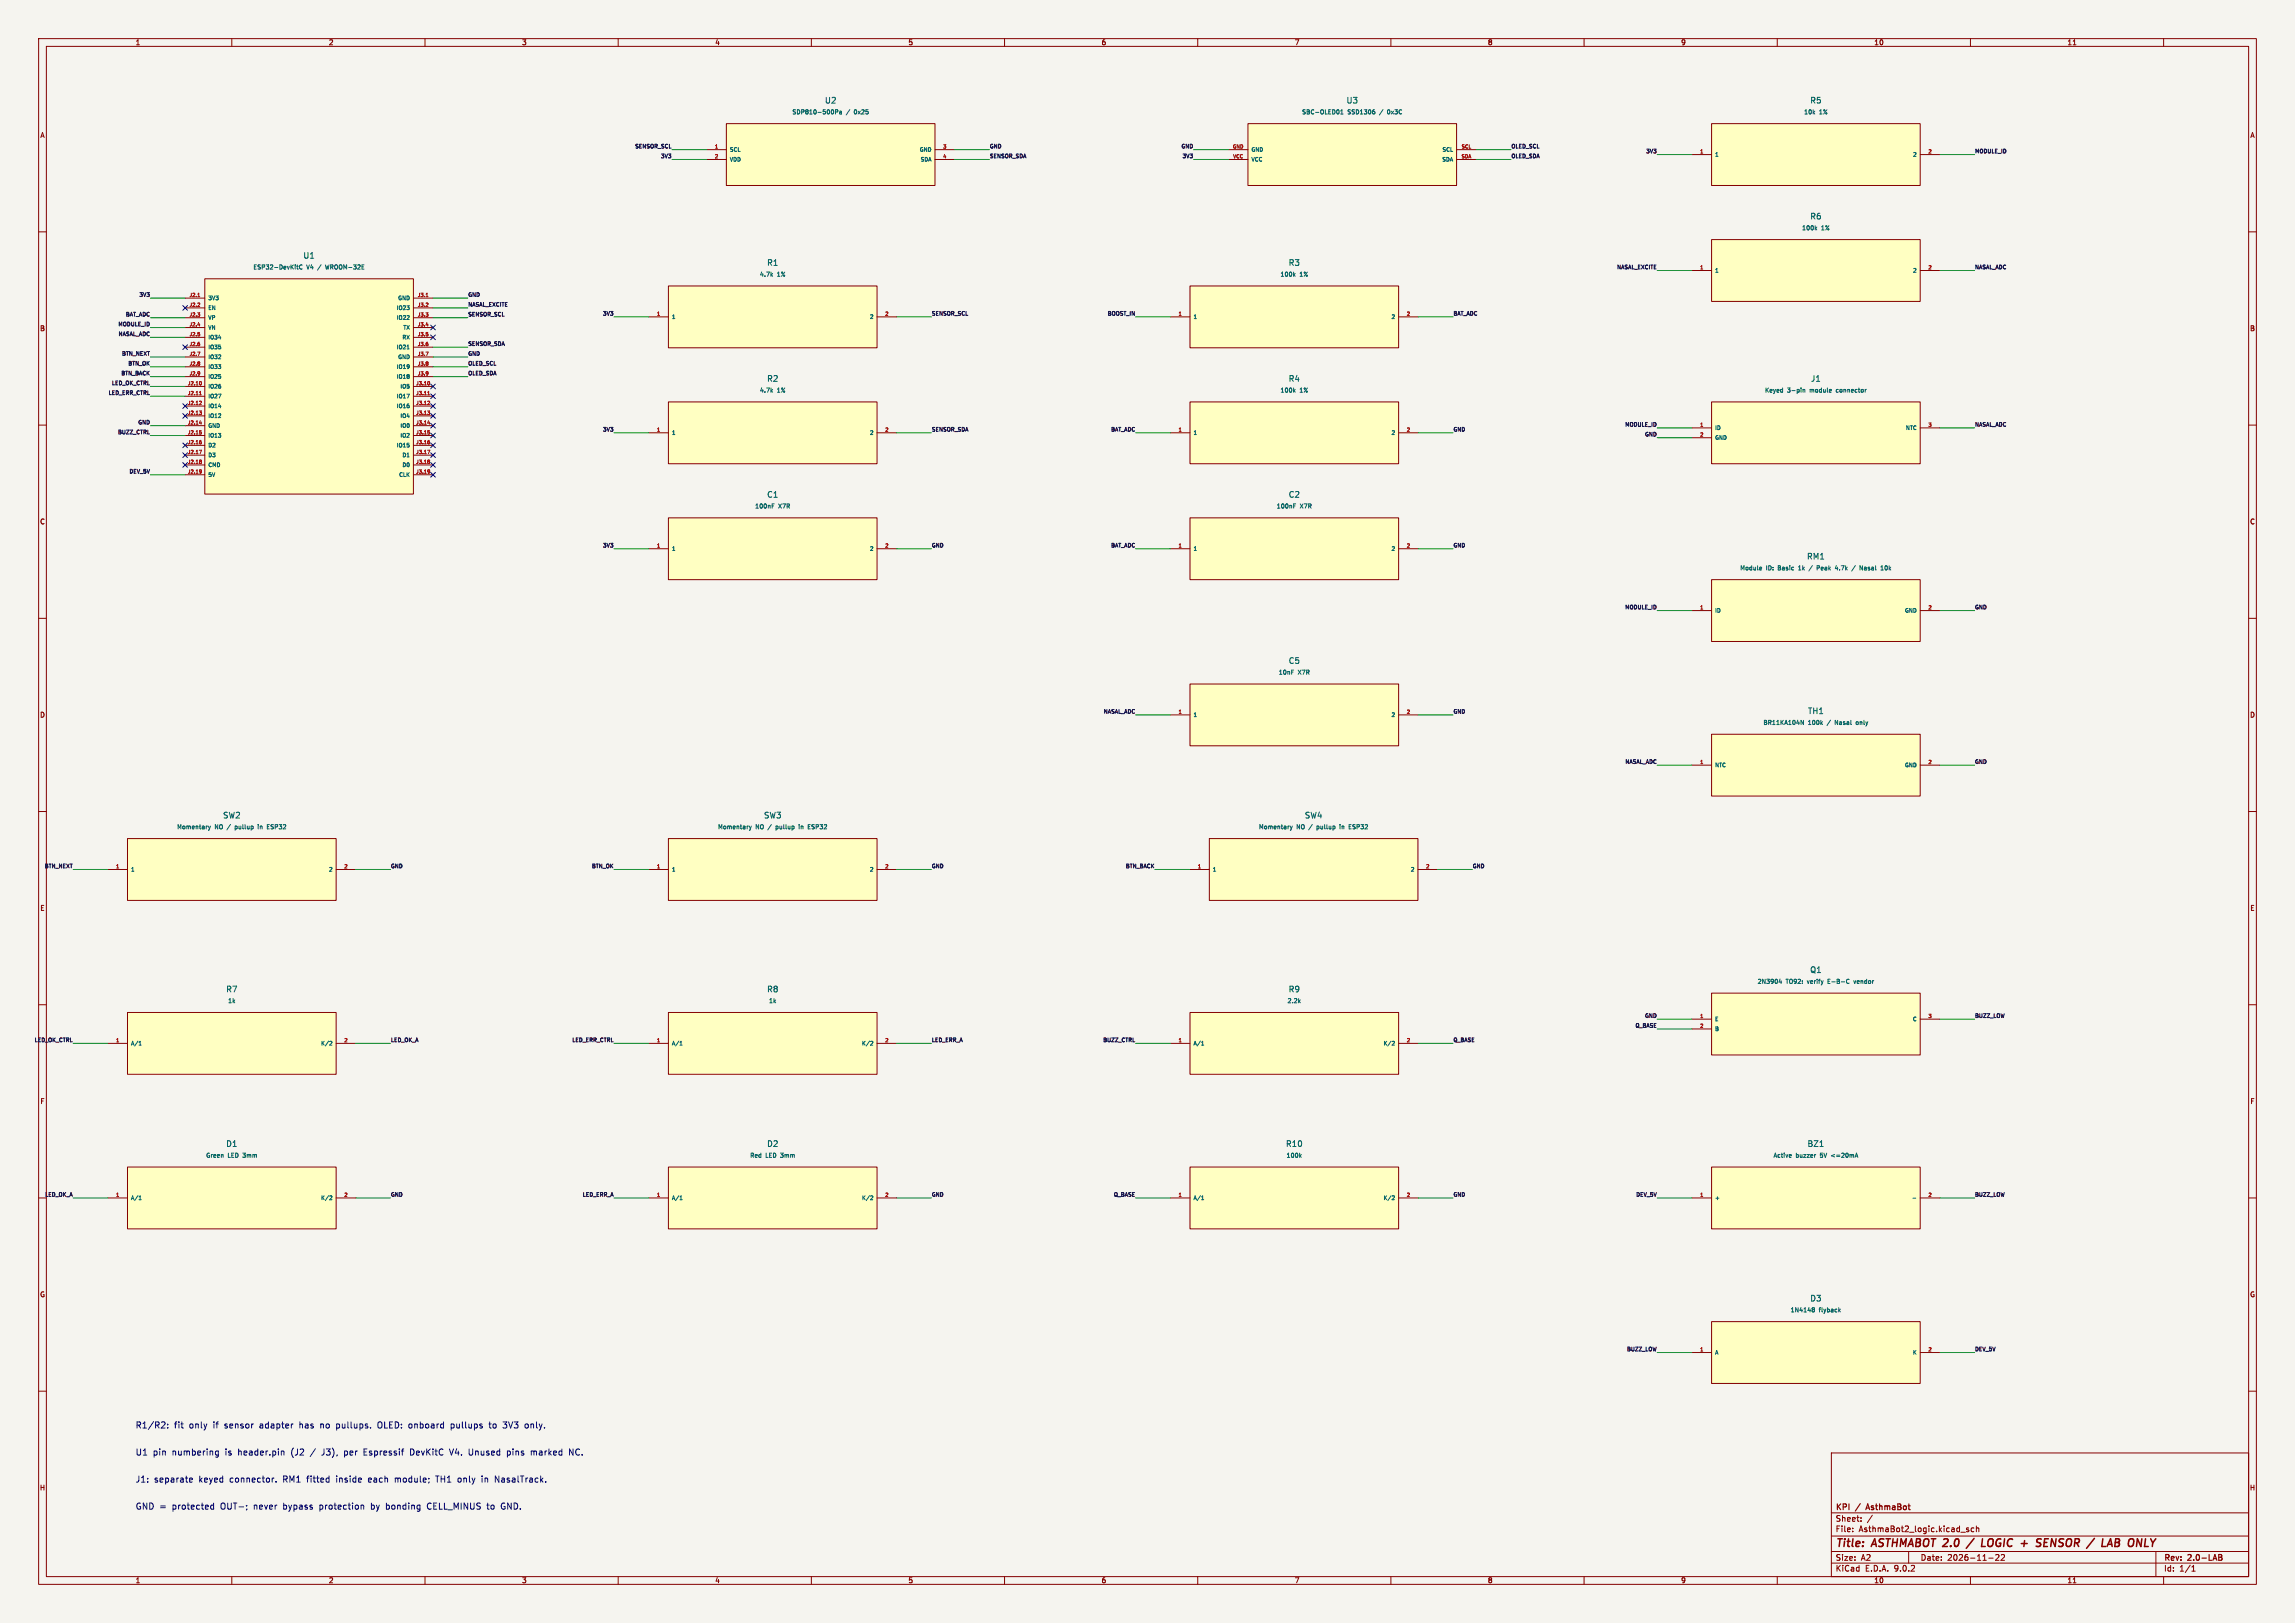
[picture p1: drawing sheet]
<svg xmlns="http://www.w3.org/2000/svg" width="594mm" height="420mm" viewBox="0 0 594 420" stroke-linecap="round" stroke-linejoin="round" font-family="sans-serif">
<defs><g id="words">
<g font-size="2.8" fill="#840000">
<text x="475" y="400.9">Title:</text>
<text x="484.7" y="400.9">ASTHMABOT 2.0</text>
<text x="510.9" y="400.9">/</text>
<text x="515.3" y="400.9">LOGIC</text>
<text x="526.3" y="400.9">+</text>
<text x="531.1" y="400.9">SENSOR</text>
<text x="545.3" y="400.9">/</text>
<text x="549.7" y="400.9">LAB ONLY</text>
</g>
<g font-size="2.2" fill="#0000c2">
<text x="35" y="369.8">R1/R2:</text>
<text x="45" y="369.8">fit</text>
<text x="49" y="369.8">only</text>
<text x="55.3" y="369.8">if</text>
<text x="58.3" y="369.8">sensor</text>
<text x="67.5" y="369.8">adapter</text>
<text x="78" y="369.8">has</text>
<text x="83.5" y="369.8">no</text>
<text x="87.8" y="369.8">pullups.</text>
<text x="98.6" y="369.8">OLED: onboard</text>
<text x="117.8" y="369.8">pullups</text>
<text x="127.9" y="369.8">to</text>
<text x="131.6" y="369.8">3V3</text>
<text x="137.4" y="369.8">only.</text>
<text x="35" y="376.8">U1</text>
<text x="39.6" y="376.8">pin</text>
<text x="44.6" y="376.8">numbering</text>
<text x="58.4" y="376.8">is</text>
<text x="61.8" y="376.8">header.pin</text>
<text x="75.7" y="376.8">(J2</text>
<text x="80.9" y="376.8">/</text>
<text x="83.9" y="376.8">J3),</text>
<text x="89.8" y="376.8">per</text>
<text x="95" y="376.8">Espressif</text>
<text x="107.2" y="376.8">DevKitC</text>
<text x="117.6" y="376.8">V4.</text>
<text x="122.6" y="376.8">Unused</text>
<text x="132.6" y="376.8">pins</text>
<text x="138.9" y="376.8">marked</text>
<text x="149" y="376.8">NC.</text>
<text x="35" y="383.8">J1:</text>
<text x="39.9" y="383.8">separate</text>
<text x="51.5" y="383.8">keyed</text>
<text x="59.6" y="383.8">connector.</text>
<text x="73.5" y="383.8">RM1</text>
<text x="79.8" y="383.8">fitted</text>
<text x="87.5" y="383.8">inside</text>
<text x="95.9" y="383.8">each</text>
<text x="102.9" y="383.8">module;</text>
<text x="113.7" y="383.8">TH1</text>
<text x="119.5" y="383.8">only</text>
<text x="125.8" y="383.8">in</text>
<text x="129.4" y="383.8">NasalTrack.</text>
<text x="35" y="390.8">GND =</text>
<text x="44.6" y="390.8">protected</text>
<text x="57.2" y="390.8">OUT-;</text>
<text x="65.9" y="390.8">never</text>
<text x="73.6" y="390.8">bypass</text>
<text x="83.1" y="390.8">protection</text>
<text x="96.6" y="390.8">by</text>
<text x="100.6" y="390.8">bonding</text>
<text x="111.4" y="390.8">CELL_MINUS</text>
<text x="127.1" y="390.8">to</text>
<text x="130.8" y="390.8">GND.</text>
</g>
<g font-size="2.1" fill="#006464">
<text x="213.4" y="27">U2</text>
<text x="348.4" y="27">U3</text>
<text x="468.5" y="27">R5</text>
<text x="468.5" y="57">R6</text>
<text x="78.4" y="67.1">U1</text>
<text x="198.5" y="69">R1</text>
<text x="333.5" y="69">R3</text>
<text x="198.5" y="99">R2</text>
<text x="333.5" y="99">R4</text>
<text x="468.6" y="99">J1</text>
<text x="198.5" y="129">C1</text>
<text x="333.5" y="129">C2</text>
<text x="467.6" y="145">RM1</text>
<text x="333.5" y="172">C5</text>
<text x="467.8" y="185">TH1</text>
<text x="57.6" y="212">SW2</text>
<text x="197.6" y="212">SW3</text>
<text x="337.6" y="212">SW4</text>
<text x="468.4" y="252">Q1</text>
<text x="58.5" y="257">R7</text>
<text x="198.5" y="257">R8</text>
<text x="333.5" y="257">R9</text>
<text x="58.5" y="297">D1</text>
<text x="198.5" y="297">D2</text>
<text x="332.7" y="297">R10</text>
<text x="467.7" y="297">BZ1</text>
<text x="468.5" y="337">D3</text>
</g>
<g font-size="2.1" fill="#840000">
<text x="475" y="394">Sheet:</text>
<text x="475" y="391.2">KPI</text>
<text x="480.5" y="391.2">/</text>
<text x="483.8" y="391.2">AsthmaBot</text>
<text x="475" y="396.7">File:</text>
<text x="481.1" y="396.7">AsthmaBot2_logic.kicad_sch</text>
<text x="475" y="406.9">KiCad</text>
<text x="475" y="404.1">Size:</text>
<text x="481.7" y="404.1">A2</text>
<text x="482.7" y="406.9">E.D.A.</text>
<text x="490.3" y="406.9">9.0.2</text>
<text x="497" y="404.1">Date:</text>
<text x="504" y="404.1">2026-11-22</text>
<text x="560" y="404.3">Rev:</text>
<text x="560" y="406.9">Id:</text>
<text x="564.1" y="406.9">1/1</text>
<text x="566.4" y="404.3">2.0-LAB</text>
</g>
<g font-size="1.8" fill="#840000">
<text x="35" y="11.9">1</text>
<text x="85" y="11.9">2</text>
<text x="135" y="11.9">3</text>
<text x="185" y="11.9">4</text>
<text x="235" y="11.9">5</text>
<text x="285" y="11.9">6</text>
<text x="335" y="11.9">7</text>
<text x="385" y="11.9">8</text>
<text x="435" y="11.9">9</text>
<text x="485" y="11.9">10</text>
<text x="535" y="11.9">11</text>
<text x="10.3" y="35.9">A</text>
<text x="582.3" y="35.9">A</text>
<text x="10.3" y="85.9">B</text>
<text x="582.3" y="85.9">B</text>
<text x="10.3" y="135.9">C</text>
<text x="582.3" y="135.9">C</text>
<text x="10.3" y="185.9">D</text>
<text x="582.3" y="185.9">D</text>
<text x="10.3" y="235.9">E</text>
<text x="582.3" y="235.9">E</text>
<text x="10.3" y="285.9">F</text>
<text x="582.3" y="285.9">F</text>
<text x="10.3" y="335.9">G</text>
<text x="582.3" y="335.9">G</text>
<text x="10.2" y="385.9">H</text>
<text x="582.2" y="385.9">H</text>
<text x="35" y="409.9">1</text>
<text x="85" y="409.9">2</text>
<text x="135" y="409.9">3</text>
<text x="185" y="409.9">4</text>
<text x="235" y="409.9">5</text>
<text x="285" y="409.9">6</text>
<text x="335" y="409.9">7</text>
<text x="385" y="409.9">8</text>
<text x="435" y="409.9">9</text>
<text x="485" y="409.9">10</text>
<text x="535" y="409.9">11</text>
</g>
<g font-size="1.5" fill="#006464">
<text x="205" y="29.8">SDP810-500Pa</text>
<text x="219" y="29.8">/</text>
<text x="221.2" y="29.8">0x25</text>
<text x="336.9" y="29.8">SBC-OLED01</text>
<text x="348.8" y="29.8">SSD1306</text>
<text x="357.3" y="29.8">/</text>
<text x="359.5" y="29.8">0x3C</text>
<text x="466.8" y="29.8">10k</text>
<text x="470.9" y="29.8">1%</text>
<text x="466.3" y="59.8">100k</text>
<text x="471.4" y="59.8">1%</text>
<text x="65.5" y="69.9">ESP32-DevKitC</text>
<text x="79.4" y="69.9">V4</text>
<text x="82.4" y="69.9">/</text>
<text x="84.7" y="69.9">WROOM-32E</text>
<text x="196.6" y="71.8">4.7k</text>
<text x="201.1" y="71.8">1%</text>
<text x="331.3" y="71.8">100k</text>
<text x="336.4" y="71.8">1%</text>
<text x="196.6" y="101.8">4.7k</text>
<text x="201.1" y="101.8">1%</text>
<text x="331.3" y="101.8">100k</text>
<text x="336.4" y="101.8">1%</text>
<text x="456.7" y="101.8">Keyed</text>
<text x="462.6" y="101.8">3-pin</text>
<text x="468.6" y="101.8">module</text>
<text x="475.6" y="101.8">connector</text>
<text x="195.3" y="131.8">100nF</text>
<text x="201.5" y="131.8">X7R</text>
<text x="330.3" y="131.8">100nF</text>
<text x="336.5" y="131.8">X7R</text>
<text x="450.3" y="147.8">Module</text>
<text x="457.1" y="147.8">ID:</text>
<text x="460.4" y="147.8">Basic</text>
<text x="465.9" y="147.8">1k</text>
<text x="471.1" y="147.8">Peak</text>
<text x="476.1" y="147.8">4.7k</text>
<text x="480.7" y="147.8">/</text>
<text x="482.9" y="147.8">Nasal</text>
<text x="488.6" y="147.8">10k</text>
<text x="330.8" y="174.8">10nF</text>
<text x="336" y="174.8">X7R</text>
<text x="456.3" y="187.8">BR11KA104N</text>
<text x="468" y="187.8">100k</text>
<text x="473.1" y="187.8">/</text>
<text x="475.3" y="187.8">Nasal</text>
<text x="481" y="187.8">only</text>
<text x="45.7" y="214.8">Momentary</text>
<text x="55.6" y="214.8">NO</text>
<text x="59" y="214.8">/</text>
<text x="61.2" y="214.8">pullup</text>
<text x="67.4" y="214.8">in</text>
<text x="70" y="214.8">ESP32</text>
<text x="185.7" y="214.8">Momentary</text>
<text x="195.6" y="214.8">NO</text>
<text x="199" y="214.8">/</text>
<text x="201.2" y="214.8">pullup</text>
<text x="207.4" y="214.8">in</text>
<text x="210" y="214.8">ESP32</text>
<text x="325.7" y="214.8">Momentary</text>
<text x="335.6" y="214.8">NO</text>
<text x="339" y="214.8">/</text>
<text x="341.2" y="214.8">pullup</text>
<text x="347.4" y="214.8">in</text>
<text x="350" y="214.8">ESP32</text>
<text x="454.8" y="254.8">2N3904</text>
<text x="462.3" y="254.8">TO92:</text>
<text x="467.9" y="254.8">verify</text>
<text x="473.5" y="254.8">E-B-C</text>
<text x="480.5" y="254.8">vendor</text>
<text x="58.9" y="259.8">1k</text>
<text x="198.9" y="259.8">1k</text>
<text x="333.1" y="259.8">2.2k</text>
<text x="53.2" y="299.8">Green</text>
<text x="59" y="299.8">LED</text>
<text x="63" y="299.8">3mm</text>
<text x="194" y="299.8">Red</text>
<text x="198.2" y="299.8">LED</text>
<text x="202.2" y="299.8">3mm</text>
<text x="332.9" y="299.8">100k</text>
<text x="458.9" y="299.8">Active</text>
<text x="464.8" y="299.8">buzzer</text>
<text x="471.3" y="299.8">5V</text>
<text x="474.3" y="299.8">&lt;=20mA</text>
<text x="463.3" y="339.8">1N4148</text>
<text x="470.8" y="339.8">flyback</text>
</g>
<g font-size="1.4" fill="#0f0f0f">
<text x="164.2" y="38.5">SENSOR_SCL</text>
<text x="170.9" y="41">3V3</text>
<text x="256.1" y="38.5">GND</text>
<text x="256.1" y="41">SENSOR_SDA</text>
<text x="305.6" y="38.5">GND</text>
<text x="305.9" y="41">3V3</text>
<text x="391.1" y="41">OLED_SDA</text>
<text x="391.1" y="38.5">OLED_SCL</text>
<text x="425.9" y="39.7">3V3</text>
<text x="511.1" y="39.7">MODULE_ID</text>
<text x="418.4" y="69.7">NASAL_EXCITE</text>
<text x="511.1" y="69.7">NASAL_ADC</text>
<text x="35.9" y="76.9">3V3</text>
<text x="121.1" y="76.9">GND</text>
<text x="32.4" y="81.9">BAT_ADC</text>
<text x="121.1" y="79.4">NASAL_EXCITE</text>
<text x="121.1" y="81.9">SENSOR_SCL</text>
<text x="155.9" y="81.7">3V3</text>
<text x="241.1" y="81.7">SENSOR_SCL</text>
<text x="286.6" y="81.7">BOOST_IN</text>
<text x="376.1" y="81.7">BAT_ADC</text>
<text x="30.5" y="84.5">MODULE_ID</text>
<text x="30.5" y="87">NASAL_ADC</text>
<text x="121.1" y="89.6">SENSOR_SDA</text>
<text x="31.4" y="92.1">BTN_NEXT</text>
<text x="33" y="94.6">BTN_OK</text>
<text x="121.1" y="92.1">GND</text>
<text x="121.1" y="94.6">OLED_SCL</text>
<text x="28.8" y="99.7">LED_OK_CTRL</text>
<text x="31.2" y="97.2">BTN_BACK</text>
<text x="121.1" y="97.2">OLED_SDA</text>
<text x="27.9" y="102.3">LED_ERR_CTRL</text>
<text x="30.4" y="112.4">BUZZ_CTRL</text>
<text x="35.6" y="109.9">GND</text>
<text x="155.9" y="111.7">3V3</text>
<text x="241.1" y="111.7">SENSOR_SDA</text>
<text x="287.4" y="111.7">BAT_ADC</text>
<text x="376.1" y="111.7">GND</text>
<text x="420.5" y="110.5">MODULE_ID</text>
<text x="425.6" y="113">GND</text>
<text x="511.1" y="110.5">NASAL_ADC</text>
<text x="33.3" y="122.6">DEV_5V</text>
<text x="155.9" y="141.7">3V3</text>
<text x="241.1" y="141.7">GND</text>
<text x="287.4" y="141.7">BAT_ADC</text>
<text x="376.1" y="141.7">GND</text>
<text x="420.5" y="157.7">MODULE_ID</text>
<text x="511.1" y="157.7">GND</text>
<text x="285.5" y="184.7">NASAL_ADC</text>
<text x="376.1" y="184.7">GND</text>
<text x="420.5" y="197.7">NASAL_ADC</text>
<text x="511.1" y="197.7">GND</text>
<text x="11.4" y="224.7">BTN_NEXT</text>
<text x="101.1" y="224.7">GND</text>
<text x="153" y="224.7">BTN_OK</text>
<text x="241.1" y="224.7">GND</text>
<text x="291.2" y="224.7">BTN_BACK</text>
<text x="381.1" y="224.7">GND</text>
<text x="425.6" y="263.5">GND</text>
<text x="511.1" y="263.5">BUZZ_LOW</text>
<text x="8.8" y="269.7">LED_OK_CTRL</text>
<text x="101.1" y="269.7">LED_OK_A</text>
<text x="147.9" y="269.7">LED_ERR_CTRL</text>
<text x="241.1" y="269.7">LED_ERR_A</text>
<text x="285.4" y="269.7">BUZZ_CTRL</text>
<text x="376.1" y="269.7">Q_BASE</text>
<text x="423.1" y="266">Q_BASE</text>
<text x="11.5" y="309.7">LED_OK_A</text>
<text x="101.1" y="309.7">GND</text>
<text x="150.7" y="309.7">LED_ERR_A</text>
<text x="241.1" y="309.7">GND</text>
<text x="288.1" y="309.7">Q_BASE</text>
<text x="376.1" y="309.7">GND</text>
<text x="423.3" y="309.7">DEV_5V</text>
<text x="511.1" y="309.7">BUZZ_LOW</text>
<text x="420.9" y="349.7">BUZZ_LOW</text>
<text x="511.1" y="349.7">DEV_5V</text>
</g>
<g font-size="1.4" fill="#006464">
<text x="188.8" y="39.5">SCL</text>
<text x="188.8" y="42">VDD</text>
<text x="237.9" y="39.5">GND</text>
<text x="238.1" y="42">SDA</text>
<text x="323.8" y="39.5">GND</text>
<text x="323.8" y="42">VCC</text>
<text x="373.1" y="42">SDA</text>
<text x="373.2" y="39.5">SCL</text>
<text x="443.8" y="40.7">1</text>
<text x="495" y="40.7">2</text>
<text x="443.8" y="70.7">1</text>
<text x="495" y="70.7">2</text>
<text x="53.8" y="77.9">3V3</text>
<text x="102.9" y="77.9">GND</text>
<text x="53.8" y="80.4">EN</text>
<text x="53.8" y="82.9">VP</text>
<text x="102.5" y="80.4">IO23</text>
<text x="102.5" y="82.9">IO22</text>
<text x="173.8" y="82.7">1</text>
<text x="225" y="82.7">2</text>
<text x="308.8" y="82.7">1</text>
<text x="360" y="82.7">2</text>
<text x="53.8" y="85.5">VN</text>
<text x="53.8" y="88">IO34</text>
<text x="104" y="88">RX</text>
<text x="104.2" y="85.5">TX</text>
<text x="53.8" y="90.6">IO35</text>
<text x="53.8" y="93.1">IO32</text>
<text x="53.8" y="95.6">IO33</text>
<text x="102.5" y="90.6">IO21</text>
<text x="102.5" y="95.6">IO19</text>
<text x="102.9" y="93.1">GND</text>
<text x="53.8" y="98.2">IO25</text>
<text x="53.8" y="100.7">IO26</text>
<text x="102.5" y="98.2">IO18</text>
<text x="103.5" y="100.7">IO5</text>
<text x="53.8" y="103.3">IO27</text>
<text x="53.8" y="105.8">IO14</text>
<text x="102.5" y="103.3">IO17</text>
<text x="102.5" y="105.8">IO16</text>
<text x="53.8" y="108.3">IO12</text>
<text x="53.8" y="110.9">GND</text>
<text x="53.8" y="113.4">IO13</text>
<text x="103.5" y="108.3">IO4</text>
<text x="103.5" y="110.9">IO0</text>
<text x="103.5" y="113.4">IO2</text>
<text x="173.8" y="112.7">1</text>
<text x="225" y="112.7">2</text>
<text x="308.8" y="112.7">1</text>
<text x="360" y="112.7">2</text>
<text x="443.8" y="111.5">ID</text>
<text x="443.8" y="114">GND</text>
<text x="493.1" y="111.5">NTC</text>
<text x="53.8" y="116">D2</text>
<text x="53.8" y="118.5">D3</text>
<text x="102.5" y="116">IO15</text>
<text x="104" y="118.5">D1</text>
<text x="53.8" y="121">CMD</text>
<text x="53.8" y="123.6">5V</text>
<text x="103.1" y="123.6">CLK</text>
<text x="104" y="121">D0</text>
<text x="173.8" y="142.7">1</text>
<text x="225" y="142.7">2</text>
<text x="308.8" y="142.7">1</text>
<text x="360" y="142.7">2</text>
<text x="443.8" y="158.7">ID</text>
<text x="492.9" y="158.7">GND</text>
<text x="308.8" y="185.7">1</text>
<text x="360" y="185.7">2</text>
<text x="443.8" y="198.7">NTC</text>
<text x="492.9" y="198.7">GND</text>
<text x="33.8" y="225.7">1</text>
<text x="85" y="225.7">2</text>
<text x="173.8" y="225.7">1</text>
<text x="225" y="225.7">2</text>
<text x="313.8" y="225.7">1</text>
<text x="365" y="225.7">2</text>
<text x="443.8" y="264.5">E</text>
<text x="443.8" y="267">B</text>
<text x="494.9" y="264.5">C</text>
<text x="33.8" y="270.7">A/1</text>
<text x="82.9" y="270.7">K/2</text>
<text x="173.8" y="270.7">A/1</text>
<text x="222.9" y="270.7">K/2</text>
<text x="308.8" y="270.7">A/1</text>
<text x="357.9" y="270.7">K/2</text>
<text x="33.8" y="310.7">A/1</text>
<text x="82.9" y="310.7">K/2</text>
<text x="173.8" y="310.7">A/1</text>
<text x="222.9" y="310.7">K/2</text>
<text x="308.8" y="310.7">A/1</text>
<text x="357.9" y="310.7">K/2</text>
<text x="443.8" y="310.7">+</text>
<text x="443.8" y="350.7">A</text>
<text x="494.9" y="350.7">K</text>
</g>
<g font-size="1.3" fill="#a90000">
<text x="184.9" y="38.5">1</text>
<text x="184.9" y="41">2</text>
<text x="244" y="38.5">3</text>
<text x="244" y="41">4</text>
<text x="318.9" y="38.5">GND</text>
<text x="319" y="41">VCC</text>
<text x="378.1" y="41">SDA</text>
<text x="378.2" y="38.5">SCL</text>
<text x="439.9" y="39.7">1</text>
<text x="499" y="39.7">2</text>
<text x="439.9" y="69.7">1</text>
<text x="499" y="69.7">2</text>
<text x="48.9" y="76.9">J2.1</text>
<text x="108" y="76.9">J3.1</text>
<text x="48.9" y="79.4">J2.2</text>
<text x="48.9" y="82">J2.3</text>
<text x="108" y="79.4">J3.2</text>
<text x="108" y="82">J3.3</text>
<text x="169.9" y="81.7">1</text>
<text x="229" y="81.7">2</text>
<text x="304.9" y="81.7">1</text>
<text x="364" y="81.7">2</text>
<text x="48.9" y="84.5">J2.4</text>
<text x="48.9" y="87">J2.5</text>
<text x="48.9" y="89.6">J2.6</text>
<text x="108" y="84.5">J3.4</text>
<text x="108" y="87">J3.5</text>
<text x="108" y="89.6">J3.6</text>
<text x="48.9" y="92.1">J2.7</text>
<text x="48.9" y="94.7">J2.8</text>
<text x="108" y="92.1">J3.7</text>
<text x="108" y="94.7">J3.8</text>
<text x="48.5" y="99.7">J2.10</text>
<text x="48.9" y="97.2">J2.9</text>
<text x="107.6" y="99.7">J3.10</text>
<text x="108" y="97.2">J3.9</text>
<text x="48.5" y="102.3">J2.11</text>
<text x="48.5" y="104.8">J2.12</text>
<text x="48.5" y="107.4">J2.13</text>
<text x="107.6" y="102.3">J3.11</text>
<text x="107.6" y="104.8">J3.12</text>
<text x="107.6" y="107.4">J3.13</text>
<text x="48.5" y="109.9">J2.14</text>
<text x="48.5" y="112.4">J2.15</text>
<text x="107.6" y="109.9">J3.14</text>
<text x="107.6" y="112.4">J3.15</text>
<text x="169.9" y="111.7">1</text>
<text x="229" y="111.7">2</text>
<text x="304.9" y="111.7">1</text>
<text x="364" y="111.7">2</text>
<text x="439.9" y="110.5">1</text>
<text x="439.9" y="113">2</text>
<text x="499" y="110.5">3</text>
<text x="48.5" y="115">J2.16</text>
<text x="48.5" y="117.5">J2.17</text>
<text x="107.6" y="115">J3.16</text>
<text x="107.6" y="117.5">J3.17</text>
<text x="48.5" y="120.1">J2.18</text>
<text x="48.5" y="122.6">J2.19</text>
<text x="107.6" y="120.1">J3.18</text>
<text x="107.6" y="122.6">J3.19</text>
<text x="169.9" y="141.7">1</text>
<text x="229" y="141.7">2</text>
<text x="304.9" y="141.7">1</text>
<text x="364" y="141.7">2</text>
<text x="439.9" y="157.7">1</text>
<text x="499" y="157.7">2</text>
<text x="304.9" y="184.7">1</text>
<text x="364" y="184.7">2</text>
<text x="439.9" y="197.7">1</text>
<text x="499" y="197.7">2</text>
<text x="29.9" y="224.7">1</text>
<text x="89" y="224.7">2</text>
<text x="169.9" y="224.7">1</text>
<text x="229" y="224.7">2</text>
<text x="309.9" y="224.7">1</text>
<text x="369" y="224.7">2</text>
<text x="439.9" y="263.5">1</text>
<text x="499" y="263.5">3</text>
<text x="29.9" y="269.7">1</text>
<text x="89" y="269.7">2</text>
<text x="169.9" y="269.7">1</text>
<text x="229" y="269.7">2</text>
<text x="304.9" y="269.7">1</text>
<text x="364" y="269.7">2</text>
<text x="439.9" y="266">2</text>
<text x="29.9" y="309.7">1</text>
<text x="89" y="309.7">2</text>
<text x="169.9" y="309.7">1</text>
<text x="229" y="309.7">2</text>
<text x="304.9" y="309.7">1</text>
<text x="364" y="309.7">2</text>
<text x="439.9" y="309.7">1</text>
<text x="499" y="309.7">2</text>
<text x="439.9" y="349.7">1</text>
<text x="499" y="349.7">2</text>
</g>
</g></defs>
<path d="M0 0h594v420h-594z" fill="#f5f4ef" stroke="#f5f4ef" stroke-width=".26"/>
<g fill="none" stroke="#840000" stroke-width=".26">
<path d="M10 10h574v400h-574zM12 12h570v396h-570zM60 10v2M110 10v2M160 10v2M210 10v2M260 10v2M310 10v2M360 10v2M410 10v2M460 10v2M510 10v2"/>
<path d="M536.6 11.6h.7M560 10v2M10 60h2M582 60h2M10 110h2M582 110h2M10 160h2M582 160h2M10 210h2M582 210h2M10 260h2M582 260h2"/>
<path d="M10 310h2M582 310h2M10 360h2M474 376h108v32h-108zM582 360h2M474 397.5h108M474 391.5h108M479.5 396.2v.2M479.5 395.4v.2M481.7 393.5v.2M481.7 392.7v.2M484.6 392.1l-1.3 1.9"/>
<path d="M507.5 396.5h1.2M509.5 395.4h-.3l-.2 .2v.2l.5 .1v.4h-.5M510.9 395.4h-.4l-.3 .3 .1 .6h.6M511.5 395.5l.6-.1 .1 1M511.5 394.9v1.5M60 408v2M110 408v2M160 408v2M210 408v2M260 408v2M310 408v2M360 408v2"/>
<path d="M410 408v2M460 408v2M474 404.5h108M474 401.5h108M494 401.5v3M510 408v2M514.7 403.2h1.2M516.5 402.4l.6-.1 .3 .4-.9 1.1h.9M518 402.4l.5-.1 .3 .4-.9 1.1h.9M536.6 409.6h.7M558 401.5v6.5M560 408v2"/>
<path d="M567.3 406.6h.9M567.3 405.5l.4-.4v1.5"/>
</g>
<path d="M483.1 390.2h.7M483.4 389.2l-.5 1.5M574.8 402.3l.3 .3-.3 .4 .3 .3-.3 .5" fill="none" stroke="#840000" stroke-width=".3"/>
<path d="M510.9 398.1l-2 2.6M514.7 398.5a1.5 1.5 0 0 0 0 1.6M528.4 398.3l-.8-.1-.4 .4M529.1 399.1h.7M530.2 398.2h-1l-.2 2h.9M544.3 398.2l-.3 2h1M547.5 399.1h.6M547.6 398.2h.7l.3 .4-.5 .5 .4 .2v.5l-.4 .4h-.7zM512.9 400.2h.9" fill="none" stroke="#840000" stroke-width=".4"/>
<path d="M308 302h54v16h-54z" fill="#ffffc2"/>
<path d="M302.9 310h5.1M308 302h54v16h-54zM362 310h5.1" fill="none" stroke="#840000" stroke-width=".26"/>
<path d="M336.5 299.1l.3 .4M336.8 298.8l-.4 .4M311 310.5h.6M311.1 309.7l.2-.2v1M360.4 309.5h.3l.2 .2-.6 .8h.6" fill="none" stroke="#006464" stroke-width=".26"/>
<path d="M443 104h54v16h-54z" fill="#ffffc2"/>
<path d="M437.9 110.7h5.1M437.9 113.3h5.1M443 104h54v16h-54zM497 110.7h5.1" fill="none" stroke="#840000" stroke-width=".26"/>
<path d="M466.7 100.8v.7M466.7 100.9l.4-.1v.7M483.1 100.8h-.2" fill="none" stroke="#006464" stroke-width=".26"/>
<path d="M443 150h54v16h-54z" fill="#ffffc2"/>
<path d="M437.9 158h5.1M443 150h54v16h-54zM497 158h5.1" fill="none" stroke="#840000" stroke-width=".26"/>
<g fill="none" stroke="#006464" stroke-width=".26">
<path d="M455.6 146.8h.3l.1 .2-.6 .1M455.9 147.4l-.3 .1M465.5 147.5h.6M465.6 146.7h-.1M469.1 146.3l-.9 1.5M470.3 147h.4M470.7 146.4h-.4v1.1M475.3 146.3l-.3 .8h.7M475.6 146.8v.7M480.2 146.3l-.9 1.5M481.4 146.4l.6 1.1v-1.1M486.8 147.5h.6"/>
<path d="M488.3 146.5l-.1-.1a.53 .53 0 0 0-.4 .6 .53 .53 0 0 0 .5 .4"/>
</g>
<path d="M443 62h54v16h-54z" fill="#ffffc2"/>
<path d="M437.9 70h5.1M443 62h54v16h-54zM497 70h5.1" fill="none" stroke="#840000" stroke-width=".26"/>
<path d="M469.9 59.1l.3 .4M470.2 58.8l-.4 .4" fill="none" stroke="#006464" stroke-width=".26"/>
<path d="M443 32h54v16h-54z" fill="#ffffc2"/>
<path d="M443 32h54v16h-54zM437.9 40h5.1M497 40h5.1" fill="none" stroke="#840000" stroke-width=".26"/>
<path d="M308 134h54v16h-54z" fill="#ffffc2"/>
<path d="M308 134h54v16h-54zM302.9 142h5.1M362 142h5.1" fill="none" stroke="#840000" stroke-width=".26"/>
<path d="M334.8 130.9h.4M334.8 130.4h.6" fill="none" stroke="#006464" stroke-width=".26"/>
<path d="M308 74h54v16h-54z" fill="#ffffc2"/>
<path d="M308 74h54v16h-54zM302.9 82h5.1M362 82h5.1" fill="none" stroke="#840000" stroke-width=".26"/>
<path d="M334.9 71.1l.3 .4M335.2 70.8l-.4 .4" fill="none" stroke="#006464" stroke-width=".26"/>
<path d="M308 104h54v16h-54z" fill="#ffffc2"/>
<path d="M302.9 112h5.1M308 104h54v16h-54zM362 112h5.1" fill="none" stroke="#840000" stroke-width=".26"/>
<path d="M334.9 101.1l.3 .4M335.2 100.8l-.4 .4" fill="none" stroke="#006464" stroke-width=".26"/>
<path d="M308 177h54v16h-54z" fill="#ffffc2"/>
<path d="M308 177h54v16h-54zM302.9 185h5.1M362 185h5.1" fill="none" stroke="#840000" stroke-width=".26"/>
<path d="M334.3 173.4h.5" fill="none" stroke="#006464" stroke-width=".26"/>
<path d="M313 217h54v16h-54z" fill="#ffffc2"/>
<path d="M313 217h54v16h-54zM307.9 225h5.1M367 225h5.1" fill="none" stroke="#840000" stroke-width=".26"/>
<path d="M334 213.8l.2 .7M334.2 214.5l-.2 .4M334.5 213.8l-.3 .7M346.8 213.4v.1M346.8 213.8v.7M349.2 213.9h.4M349.7 213.4h-.5v1.1h.5" fill="none" stroke="#006464" stroke-width=".26"/>
<path d="M53 72.1h54v55.8h-54z" fill="#ffffc2"/>
<g fill="none" stroke="#840000" stroke-width=".26">
<path d="M47.9 77.1h5.1M47.9 79.7h5.1M53 72.1h54v55.8h-54zM107 77.1h5.1M107 79.7h5.1M47.9 82.2h5.1M47.9 84.8h5.1M47.9 87.3h5.1M47.9 89.8h5.1M47.9 92.4h5.1M47.9 94.9h5.1M47.9 97.5h5.1"/>
<path d="M107 82.2h5.1M107 84.8h5.1M107 87.3h5.1M107 89.8h5.1M107 92.4h5.1M107 94.9h5.1M107 97.5h5.1M47.9 100h5.1M47.9 102.5h5.1M47.9 105.1h5.1M47.9 107.6h5.1M47.9 110.2h5.1"/>
<path d="M47.9 112.7h5.1M47.9 115.2h5.1M47.9 117.8h5.1M107 100h5.1M107 102.5h5.1M107 105.1h5.1M107 107.6h5.1M107 110.2h5.1M107 112.7h5.1M107 115.2h5.1M107 117.8h5.1M47.9 120.3h5.1"/>
<path d="M47.9 122.9h5.1M107 120.3h5.1M107 122.9h5.1"/>
</g>
<g fill="none" stroke="#a90000" stroke-width=".26">
<path d="M51.2 76.8h.5M51.6 78.5l.1 .3-.6 .5h.6M110.3 76.8h.5M110.7 78.5v.3l-.5 .5h.6M51.1 80.9h.6l-.3 .4M51.1 91.1h.6l-.3 .9M51.2 84.1h.5M51.7 81.4v.4M51.7 86.5v.3M51.7 89v.4M51.7 93.7v.2M51.7 94.1v.4"/>
<path d="M51.7 96.3v.6M51.7 96.6v.1M51.9 98.7l.2 .4-.2 .5M110.2 80.9h.6l-.3 .4M110.2 91.1h.6l-.4 .9M110.3 84.1h.5M110.7 81.4v.4M110.7 86.5v.3M110.7 89v.4M110.7 93.7v.2M110.7 94.1v.4M110.7 96.3v.6"/>
<path d="M110.8 96.6l-.1 .1M111 98.7l.2 .4-.2 .5M51.6 106.3h.5l-.3 .4 .3 .1v.3l-.4 .1M51.6 116.5h.6l-.4 .9M51.6 102.2h.5M51.6 109.5h.6M51.7 111.4h.4M51.7 101.5l.2-.2v.9M51.7 103.8l.3 .1 .1 .2-.5 .6h.5M51.7 111.8l.4 .1-.1 .4h-.3M51.8 114.3l.3 .2v.3l-.3 .1M51.8 119l.3 .2-.1 .2"/>
<path d="M51.8 119.4h.2M51.9 114h.1M52 119.4l.1 .4-.3 .1M52 109.2v.6M110.7 106.3h.5l-.3 .4 .3 .1v.3l-.4 .1M110.7 116.5h.6l-.4 .9M110.7 102.2h.5M110.7 109.5h.6M110.7 111.4h.5M110.8 101.5l.2-.2v.9M110.8 103.8l.3 .1 .1 .2-.5 .6h.5M110.8 111.8l.4 .1-.1 .4h-.3"/>
<path d="M110.9 114.3l.3 .2v.3l-.3 .1M110.9 119l.3 .2-.2 .2M110.9 119.4h.1M111 114h.1M111 119.4l.2 .4-.3 .1M111.1 109.2v.6M51.8 121.6l.3 .2v.5l-.2 .2M52.1 122l-.3 .1M110.9 121.6l.3 .2v.5l-.2 .2M111.2 122l-.3 .1"/>
</g>
<path d="M76.8 68.9h.4M76.9 68.5v1l.3 .1M78.2 68.6a.5 .5 0 0 0-.7 .5 .5 .5 0 0 0 .6 .5M78.2 69.5l-.1 .1M105.3 90.3h.6" fill="none" stroke="#006464" stroke-width=".26"/>
<path d="M33 217h54v16h-54z" fill="#ffffc2"/>
<path d="M33 217h54v16h-54zM27.9 225h5.1M87 225h5.1" fill="none" stroke="#840000" stroke-width=".26"/>
<path d="M54 213.8l.2 .7M54.2 214.5l-.2 .4M54.5 213.8l-.3 .7M66.8 213.4v.1M66.8 213.8v.7M69.2 213.9h.4M69.7 213.4h-.5v1.1h.5" fill="none" stroke="#006464" stroke-width=".26"/>
<path d="M308 262h54v16h-54z" fill="#ffffc2"/>
<path d="M302.9 270h5.1M308 262h54v16h-54zM362 270h5.1" fill="none" stroke="#840000" stroke-width=".26"/>
<path d="M311 270.5h.6M311.1 269.7l.2-.2v1M360.4 269.5h.3l.2 .2-.6 .8h.6" fill="none" stroke="#006464" stroke-width=".26"/>
<path d="M323 32h54v16h-54z" fill="#ffffc2"/>
<path d="M317.9 38.7h5.1M323 32h54v16h-54zM377 38.7h5.1M317.9 41.3h5.1M377 41.3h5.1" fill="none" stroke="#840000" stroke-width=".26"/>
<path d="M347 29.5h.6M347 28.7l.3-.3v1.1M355.8 28.9v.5" fill="none" stroke="#006464" stroke-width=".26"/>
<path d="M173 262h54v16h-54z" fill="#ffffc2"/>
<path d="M167.9 270h5.1M173 262h54v16h-54zM227 270h5.1" fill="none" stroke="#840000" stroke-width=".26"/>
<path d="M176 270.5h.6M176.1 269.7l.2-.2v1M225.4 269.5h.3l.2 .2-.6 .8h.6" fill="none" stroke="#006464" stroke-width=".26"/>
<path d="M188 32h54v16h-54z" fill="#ffffc2"/>
<path d="M182.9 38.7h5.1M188 32h54v16h-54zM242 38.7h5.1M182.9 41.3h5.1M242 41.3h5.1" fill="none" stroke="#840000" stroke-width=".26"/>
<path d="M216.2 29l.6-.1v-.4l-.6-.1v1.1M217.3 28.8h.4l.1 .7M217.8 29l-.5 .2 .1 .3 .4-.1" fill="none" stroke="#006464" stroke-width=".26"/>
<path d="M173 74h54v16h-54z" fill="#ffffc2"/>
<path d="M173 74h54v16h-54zM167.9 82h5.1M227 82h5.1" fill="none" stroke="#840000" stroke-width=".26"/>
<path d="M173 217h54v16h-54z" fill="#ffffc2"/>
<path d="M173 217h54v16h-54zM167.9 225h5.1M227 225h5.1" fill="none" stroke="#840000" stroke-width=".26"/>
<path d="M194 213.8l.2 .7M194.2 214.5l-.2 .4M194.5 213.8l-.3 .7M206.8 213.4v.1M206.8 213.8v.7M209.2 213.9h.4M209.7 213.4h-.5v1.1h.5" fill="none" stroke="#006464" stroke-width=".26"/>
<path d="M173 134h54v16h-54z" fill="#ffffc2"/>
<path d="M173 134h54v16h-54zM167.9 142h5.1M227 142h5.1" fill="none" stroke="#840000" stroke-width=".26"/>
<path d="M199.8 130.9h.4M199.8 130.4h.6" fill="none" stroke="#006464" stroke-width=".26"/>
<path d="M173 104h54v16h-54z" fill="#ffffc2"/>
<path d="M167.9 112h5.1M173 104h54v16h-54zM227 112h5.1" fill="none" stroke="#840000" stroke-width=".26"/>
<path d="M173 302h54v16h-54z" fill="#ffffc2"/>
<path d="M167.9 310h5.1M173 302h54v16h-54zM227 310h5.1" fill="none" stroke="#840000" stroke-width=".26"/>
<path d="M176 310.5h.6M176.1 309.7l.2-.2v1M225.4 309.5h.3l.2 .2-.6 .8h.6" fill="none" stroke="#006464" stroke-width=".26"/>
<path d="M443 342h54v16h-54z" fill="#ffffc2"/>
<path d="M437.9 350h5.1M443 342h54v16h-54zM497 350h5.1" fill="none" stroke="#840000" stroke-width=".26"/>
<path d="M469.1 338.8l.1 .1M469.1 338.5h.5l-.2 .4M469.2 338.9h.2M469.2 338.9h-.1M469.4 338.9l.2 .2v.3h-.5M476 339.1l.3 .4M476.3 338.8l-.4 .4" fill="none" stroke="#006464" stroke-width=".26"/>
<path d="M443 190h54v16h-54z" fill="#ffffc2"/>
<path d="M437.9 198h5.1M443 190h54v16h-54zM497 198h5.1" fill="none" stroke="#840000" stroke-width=".26"/>
<path d="M466.1 186.4l.7 1.1v-1.1M480.6 186.8l-.2 .2 .2 .5" fill="none" stroke="#006464" stroke-width=".26"/>
<path d="M443 257h54v16h-54z" fill="#ffffc2"/>
<path d="M443 257h54v16h-54zM437.9 263.7h5.1M437.9 266.3h5.1M497 263.7h5.1" fill="none" stroke="#840000" stroke-width=".26"/>
<path d="M460.7 253.3l-.2 .8h.6M461 253.8v.7M478 254.3l.5 .1M478.6 254.4h-.1M478.6 253.5l-.3-.1-.3 .2M479.8 253.8l.3 .7" fill="none" stroke="#006464" stroke-width=".26"/>
<path d="M33 262h54v16h-54z" fill="#ffffc2"/>
<path d="M27.9 270h5.1M33 262h54v16h-54zM87 270h5.1" fill="none" stroke="#840000" stroke-width=".26"/>
<path d="M36 270.5h.6M36.1 269.7l.2-.2v1M85.4 269.5h.3l.2 .2-.6 .8h.6" fill="none" stroke="#006464" stroke-width=".26"/>
<path d="M33 302h54v16h-54z" fill="#ffffc2"/>
<path d="M27.9 310h5.1M33 302h54v16h-54zM87 310h5.1" fill="none" stroke="#840000" stroke-width=".26"/>
<path d="M36 310.5h.6M36.1 309.7l.2-.2v1M85.4 309.5h.3l.2 .2-.6 .8h.6" fill="none" stroke="#006464" stroke-width=".26"/>
<path d="M443 302h54v16h-54z" fill="#ffffc2"/>
<path d="M437.9 310h5.1M443 302h54v16h-54zM497 310h5.1" fill="none" stroke="#840000" stroke-width=".26"/>
<path d="M463.5 298.8l.1 .2-.5 .1M463.6 299.4l-.1 .1M469.9 298.8h.1M480.2 299.2h.6M480.5 298.4l.4 1.1M495.1 310.1h.8" fill="none" stroke="#006464" stroke-width=".26"/>
<g fill="none" stroke="#009600" stroke-width=".26">
<path d="M173.9 38.7h9M247.1 38.7h9M308.9 38.7h9M382.1 38.7h9M173.9 41.3h9M247.1 41.3h9M308.9 41.3h9M382.1 41.3h9M428.9 40h9M502.1 40h9M38.9 77.1h9M112.1 79.7h9"/>
<path d="M112.1 77.1h9M428.9 70h9M502.1 70h9M38.9 84.8h9M38.9 82.2h9M38.9 92.4h9M38.9 87.3h9M38.9 94.9h9M38.9 97.5h9M112.1 82.2h9M112.1 92.4h9M112.1 94.9h9"/>
<path d="M112.1 97.5h9M112.1 89.8h9M158.9 82h9M232.1 82h9M293.9 82h9M367.1 82h9M38.9 102.5h9M38.9 112.7h9M38.9 100h9M38.9 110.2h9M158.9 112h9M232.1 112h9"/>
<path d="M293.9 112h9M367.1 112h9M428.9 110.7h9M428.9 113.3h9M502.1 110.7h9M38.9 122.9h9M158.9 142h9M232.1 142h9M293.9 142h9M367.1 142h9M428.9 158h9M502.1 158h9"/>
<path d="M293.9 185h9M367.1 185h9M428.9 198h9M502.1 198h9M18.9 225h9M92.1 225h9M158.9 225h9M232.1 225h9M298.9 225h9M372.1 225h9M18.9 270h9M92.1 270h9"/>
<path d="M158.9 270h9M232.1 270h9M293.9 270h9M367.1 270h9M428.9 263.7h9M428.9 266.3h9M502.1 263.7h9M18.9 310h9M92.1 310h9M158.9 310h9M232.1 310h9M293.9 310h9"/>
<path d="M367.1 310h9M428.9 310h9M502.1 310h9M428.9 350h9M502.1 350h9"/>
</g>
<g fill="none" stroke="#000084" stroke-width=".26">
<path d="M47.3 79.1l1.2 1.2M48.5 79.1l-1.2 1.2M47.3 89.2l1.2 1.2M48.5 89.2l-1.2 1.2M111.5 99.4l1.2 1.2M111.5 84.2l1.2 1.2M111.5 86.7l1.2 1.2M112.7 99.4l-1.2 1.2M112.7 84.2l-1.2 1.2M112.7 86.7l-1.2 1.2M47.3 119.7l1.2 1.2M47.3 117.2l1.2 1.2"/>
<path d="M47.3 114.6l1.2 1.2M47.3 107l1.2 1.2M47.3 104.5l1.2 1.2M48.5 119.7l-1.2 1.2M48.5 117.2l-1.2 1.2M48.5 114.6l-1.2 1.2M48.5 107l-1.2 1.2M48.5 104.5l-1.2 1.2M111.5 104.5l1.2 1.2M111.5 117.2l1.2 1.2M111.5 101.9l1.2 1.2M111.5 107l1.2 1.2"/>
<path d="M111.5 112.1l1.2 1.2M111.5 114.6l1.2 1.2M111.5 109.6l1.2 1.2M111.5 119.7l1.2 1.2M112.7 104.5l-1.2 1.2M112.7 117.2l-1.2 1.2M112.7 101.9l-1.2 1.2M112.7 107l-1.2 1.2M112.7 112.1l-1.2 1.2M112.7 114.6l-1.2 1.2M112.7 109.6l-1.2 1.2M112.7 119.7l-1.2 1.2"/>
<path d="M111.5 122.3l1.2 1.2M112.7 122.3l-1.2 1.2"/>
</g>
<g fill="none" stroke="#0000c2" stroke-width=".26">
<path d="M42.4 367.9l.3 .4-.1 .3-.9 .9h1M43.4 369.4v.1M43.4 368.6v.1M55.7 376.2l.4 .3h.4M56.5 375.5v1.3l-.3 .3-.4-.1M56.5 375.6l-.4-.1-.4 .3M72.9 375.6h.5l.1 .9M94.2 375.7h.6M95 374.9h-.8v1.6h.8M98 368l-.2 .5 .2 1M106.6 374.9h-.3v1.6h.3M116.3 374.9l.6 1.6"/>
<path d="M116.8 369.5h.4M116.8 368.5v1.6M117.2 368.5l-.4 .1M121.5 376.4l.5 .1M126.5 368.5h.6M126.8 367.9v1.4l.3 .2M130.2 367.9h1l-.6 .7h.4M131 369.5h-.6M131.3 375.6h.7M131.3 375.5v1.6M132 376.4l-.7 .1M136.2 368.5l.5 .3"/>
<path d="M136.7 369.2l-.5 .3M137.5 375.6l.5-.1 .2 .2M137.5 375.5v1M138.2 375.7v.8M138.4 375.5l-.2 .2M148.3 374.9v1.6l-.9-1.6v1.6M49.1 383.5h.6M49.1 382.6l.5-.1 .2 .4-.8 .1M55.3 388.9v1.6M55.3 389.6l-.5-.1-.3 .3 .2 .7h.6M63.8 389.6v.1M63.9 390.5l-.1 .2"/>
<path d="M70.9 382.5l-.4 .1M71.4 383.4v.1M93.5 389.6h.6v.9M110.8 389.2l-.2 .4 .2 .7M112.7 381.9h1M118.8 382.5l-.3 .3v.4l.3 .3M124.8 381.9v.2M124.8 382.5v1M126 389.5h.6M126.2 388.9v1.4l.3 .2M128.2 383.5v-1.6l.9 1.6M130.3 388.9a.86 .86 0 0 0-.6 .8 .86 .86 0 0 0 .6 .8"/>
</g>
<use href="#words"/>
</svg>
